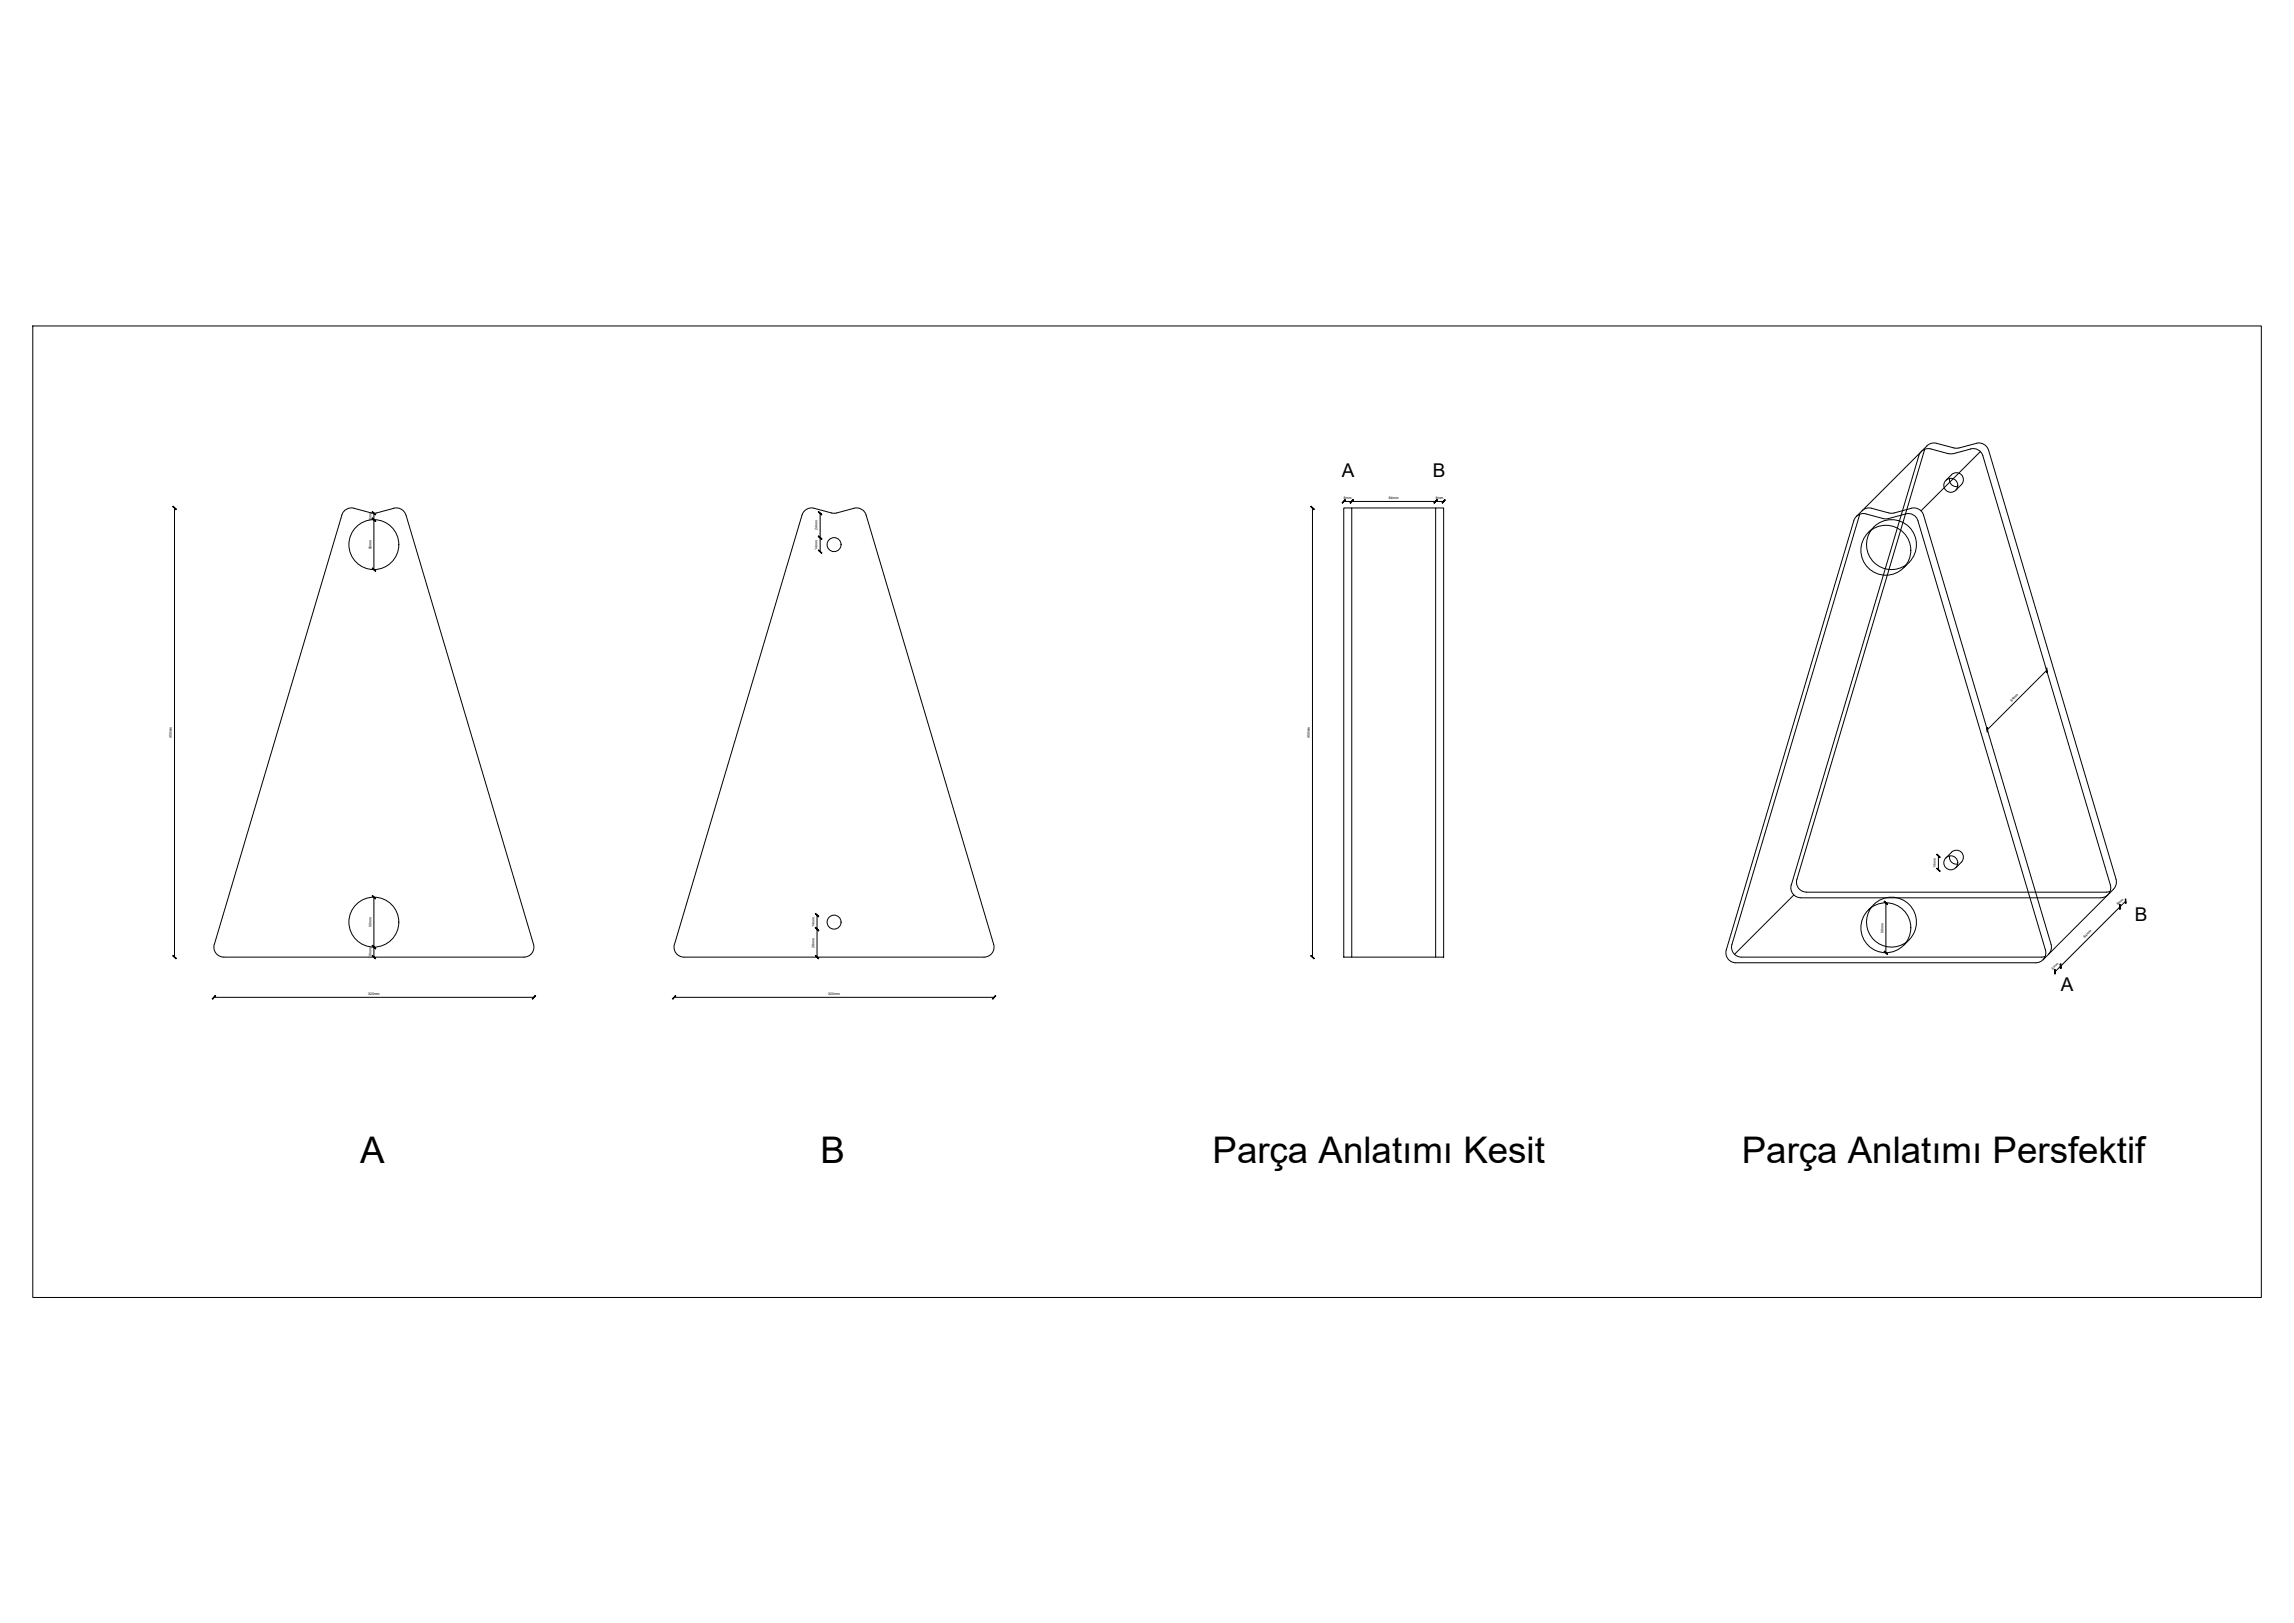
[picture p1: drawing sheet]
<svg xmlns="http://www.w3.org/2000/svg" width="1189mm" height="841mm" viewBox="0 0 1189 841" stroke-linecap="round" stroke-linejoin="round" font-family="sans-serif">
<defs><g id="words">
<g font-size="19">
<text x="187" y="603">A</text>
<text x="425" y="603">B</text>
<text x="628" y="603">Parça Anlatımı Kesit</text>
<text x="903" y="603">Parça Anlatımı Persfektif</text>
</g>
<g font-size="9.8">
<text x="695" y="247">A</text>
<text x="743" y="247">B</text>
<text x="1106" y="477">B</text>
<text x="1068" y="514">A</text>
</g>
<g font-size="1.8">
<text x="696" y="259">8mm</text>
<text x="720" y="259">84mm</text>
<text x="744" y="259">8mm</text>
<text x="192" y="270" transform="rotate(-90 192 270)">6mm</text>
<text x="424" y="275" transform="rotate(-90 424 275)">24mm</text>
<text x="192" y="285" transform="rotate(-90 192 285)">50mm</text>
<text x="424" y="285" transform="rotate(-90 424 285)">14mm</text>
<text x="1043" y="364" transform="rotate(-45 1043 364)">84mm</text>
<text x="89" y="383" transform="rotate(-90 89 383)">450mm</text>
<text x="679" y="383" transform="rotate(-90 679 383)">450mm</text>
<text x="1003" y="450" transform="rotate(-90 1003 450)">14mm</text>
<text x="1098" y="469" transform="rotate(-45 1098 469)">8mm</text>
<text x="192" y="480" transform="rotate(-90 192 480)">50mm</text>
<text x="422" y="480" transform="rotate(-90 422 480)">14mm</text>
<text x="976" y="483" transform="rotate(-90 976 483)">50mm</text>
<text x="422" y="491" transform="rotate(-90 422 491)">28mm</text>
<text x="1081" y="486" transform="rotate(-45 1081 486)">84mm</text>
<text x="192" y="496" transform="rotate(-90 192 496)">10mm</text>
<text x="1064" y="503" transform="rotate(-45 1064 503)">8mm</text>
<text x="191" y="515">320mm</text>
<text x="429" y="515">320mm</text>
</g>
</g></defs>
<!-- layer: 0 -->
<g fill="none" stroke="#000" stroke-width=".52">
<path d="M17 169h1155v503h-1155zM997 233l-66 223a5 5 0 0 0 5 6M1001 233a5 5 0 0 0-7 3l-66 223a5 5 0 0 0 5 6h156a5 5 0 0 0 5-6l-66-223a5 5 0 0 0-7-3M1001 233l10 2 10-2M1026 234l-30 31M696 260h52M1008 249l3-3a4 4 0 0 1 5 0 4 4 0 0 1 0 5M1010 248a4 4 0 0 0 5 4M1017 251l-3 3M90 263v233M177 267l-66 222a5 5 0 0 0 5 7h156a5 5 0 0 0 4-7l-66-222M194 266v29"/>
<path d="M195 266h-2l-10-3a5 5 0 0 0-6 4M204 263a5 5 0 0 1 6 4M204 263l-9 3M416 267l-66 222a5 5 0 0 0 4 7M416 267a5 5 0 0 1 6-4l11 3 10-3a5 5 0 0 1 6 4M425 266v20M449 267l66 222a5 5 0 0 1-5 7h-155M680 263v233M696 263h5v233h-5zM701 263h43M744 263h4v233h-4zM962 268l37-37a5 5 0 0 1 5-1l10 2 10-2a5 5 0 0 1 7 3l66 223a5 5 0 0 1-2 5"/>
<path d="M964 267l-66 222a5 5 0 0 0 5 7h157M964 266v1M965 265a5 5 0 0 1 5-2l11 3 10-3a5 5 0 0 1 6 4M967 266l11 3 10-3M967 266a5 5 0 0 0-6 4l-66 222a5 5 0 0 0 5 7h155a5 5 0 0 0 5-7l-66-222a5 5 0 0 0-6-4M968 276a15 15 0 0 1 12-7 13 13 0 0 1 12 8 13 13 0 0 1-3 14l-2 3M970 275a13 13 0 0 0 1 16 13 13 0 0 0 17 2M997 267l66 222a5 5 0 0 1-1 5M1061 347l-31 31M1005 443v8M1008 445l3-3a4 4 0 0 1 5 0 4 4 0 0 1 0 5M1010 444a4 4 0 0 0 5 4"/>
<path d="M1017 447l-3 3M194 465v31M423 474v22M930 464l-31 30M936 462h156M970 470a13 13 0 0 0 1 17 13 13 0 0 0 17 1M971 469a13 13 0 0 1 18 0 13 13 0 0 1 0 18l-2 3M971 469l-3 3M977 468v26M1094 462h-2M1095 461l-36 36M1102 467l-34 34"/>
<path d="M701 496h43M111 517h166M349 517h166M1068 501l-3 3"/>
<circle cx="1011" cy="251" r="4"/>
<circle cx="194" cy="282" r="13"/>
<circle cx="432" cy="282" r="4"/>
<circle cx="977" cy="285" r="13"/>
<circle cx="1011" cy="447" r="4"/>
<circle cx="194" cy="478" r="13"/>
<circle cx="432" cy="478" r="4"/>
<circle cx="977" cy="481" r="13"/>
</g>
<g fill="#000" stroke="#000" stroke-width=".52">
<path d="M697 259l-1 2zM697 259l-1 2z"/>
<path d="M701 259l-1 2zM701 259l-1 2z"/>
<path d="M745 259l-2 2zM745 259l-2 2z"/>
<path d="M90 263l1 1zM90 263l1 1z"/>
<path d="M193 268l2 2zM193 269l2 1z"/>
<path d="M193 269l2 1zM193 268l2 2z"/>
<path d="M193 265l2 2zM193 265l2 2z"/>
<path d="M424 278l2 1zM424 278l2 1z"/>
<path d="M424 265l2 2zM424 265l2 2z"/>
<path d="M424 278l2 1zM424 278l2 1z"/>
<path d="M679 263l2 1zM679 263l2 1z"/>
<path d="M701 259l-1 2zM701 259l-1 2z"/>
<path d="M745 259l-2 2zM745 259l-2 2z"/>
<path d="M749 259l-2 2zM749 259l-2 2z"/>
<path d="M193 294l2 2zM193 294l2 2z"/>
<path d="M424 285l2 2zM424 285l2 2z"/>
<path d="M1061 346v2zM1061 346v2z"/>
<path d="M1030 377v2zM1030 377v2z"/>
<path d="M1004 450l1 1zM1004 450l1 1z"/>
<path d="M1004 443l1 1zM1004 443l1 1z"/>
<path d="M193 464l2 2zM193 464l2 2z"/>
<path d="M423 474l1 1zM423 474l1 1z"/>
<path d="M976 467l2 2zM976 467l2 2z"/>
<path d="M1098 469l1 2zM1098 469l1 2z"/>
<path d="M1099 469v2zM1099 469v2z"/>
<path d="M1101 466l1 2zM1101 466l1 2z"/>
<path d="M90 495l1 2zM90 495l1 2z"/>
<path d="M193 490l2 1zM193 490l2 1z"/>
<path d="M193 495l2 2zM193 495l2 2z"/>
<path d="M193 490l2 1zM193 490l2 1z"/>
<path d="M423 481l1 1zM423 481l1 1z"/>
<path d="M423 495l1 2zM423 495l1 2z"/>
<path d="M423 481l1 1zM423 481l1 1z"/>
<path d="M679 495l2 2zM679 495l2 2z"/>
<path d="M977 493l1 1zM976 493l2 1z"/>
<path d="M1068 500v2zM1068 500v2z"/>
<path d="M112 516l-2 2zM112 516l-2 2z"/>
<path d="M276 518l1-2zM277 516l-1 2z"/>
<path d="M350 516l-1 2zM350 516l-1 2z"/>
<path d="M514 518l2-2zM516 516l-2 2z"/>
<path d="M1065 502v3zM1065 502v3z"/>
<path d="M1068 500v2zM1068 500v2z"/>
</g>
<use href="#words"/>
</svg>
